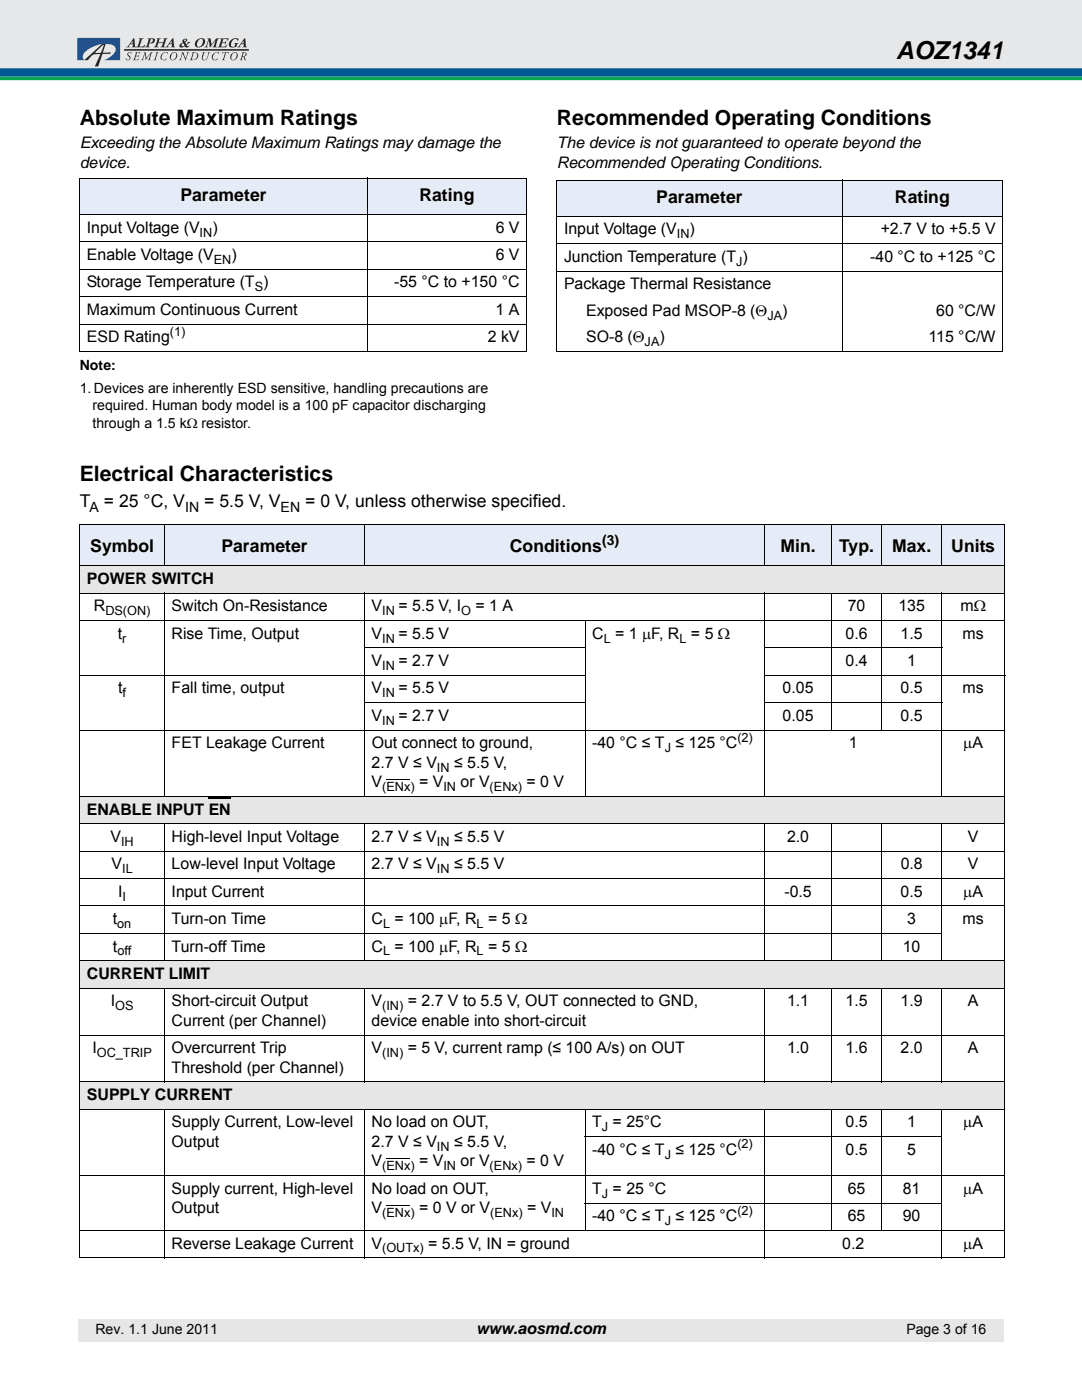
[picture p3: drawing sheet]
<svg xmlns="http://www.w3.org/2000/svg" width="216mm" height="279mm" viewBox="0 0 216 279" stroke-linecap="round" stroke-linejoin="round" font-family="sans-serif">
<defs><g id="words">
<text font-size="4.9" x="178.8" y="11.7">AOZ1341</text>
<g font-size="4.2">
<text x="15.9" y="25">Absolute Maximum Ratings</text>
<text x="111.1" y="25">Recommended Operating Conditions</text>
<text x="15.9" y="95.9">Electrical Characteristics</text>
</g>
<g font-size="3.5">
<text x="36" y="40.1">Parameter</text>
<text x="83.7" y="40.1">Rating</text>
<text x="131" y="40.5">Parameter</text>
<text x="178.6" y="40.5">Rating</text>
<text x="15.9" y="101.2">T</text>
<text x="20.7" y="101.2">= 25 °C, V</text>
<text x="40.7" y="101.2">= 5.5 V, V</text>
<text x="60.9" y="101.2">= 0 V, unless otherwise specified.</text>
<text x="18" y="110.2">Symbol</text>
<text x="44.2" y="110.2">Parameter</text>
<text x="101.7" y="110.2">Conditions</text>
<text x="155.7" y="110.2">Min.</text>
<text x="167.4" y="110.2">Typ.</text>
<text x="178" y="110.2">Max.</text>
<text x="189.8" y="110.2">Units</text>
</g>
<g font-size="3.2">
<text x="15.9" y="29.6">Exceeding the Absolute Maximum Ratings may damage the</text>
<text x="111.1" y="29.6">The device is not guaranteed to operate beyond the</text>
<text x="15.9" y="33.5">device.</text>
<text x="111.1" y="33.5">Recommended Operating Conditions.</text>
<text x="17.3" y="46.4">Input Voltage (V</text>
<text x="42.4" y="46.4">)</text>
<text x="98.9" y="46.4">6 V</text>
<text x="112.5" y="46.8">Input Voltage (V</text>
<text x="137.6" y="46.8">)</text>
<text x="175.7" y="46.8">+2.7 V to +5.5 V</text>
<text x="17.3" y="51.9">Enable Voltage (V</text>
<text x="46.2" y="51.9">)</text>
<text x="98.9" y="51.9">6 V</text>
<text x="112.5" y="52.3">Junction Temperature (T )</text>
<text x="173.7" y="52.3">-40 °C to +125 °C</text>
<text x="17.3" y="57.4">Storage Temperature (T )</text>
<text x="78.7" y="57.4">-55 °C to +150 °C</text>
<text x="112.5" y="57.7">Package Thermal Resistance</text>
<text x="17.3" y="62.8">Maximum Continuous Current</text>
<text x="98.9" y="62.8">1 A</text>
<text x="116.9" y="63">Exposed Pad MSOP-8 (Θ</text>
<text x="156.1" y="63">)</text>
<text x="186.8" y="63">60 °C/W</text>
<text x="17.3" y="68.3">ESD Rating</text>
<text x="97.3" y="68.3">2 kV</text>
<text x="116.9" y="68.3">SO-8 (Θ</text>
<text x="131.6" y="68.3">)</text>
<text x="185.3" y="68.3">115 °C/W</text>
<text x="17.3" y="116.5">POWER SWITCH</text>
<text x="18.7" y="122">R</text>
<text x="34.2" y="122">Switch On-Resistance</text>
<text x="74.1" y="122">V</text>
<text x="79.5" y="122">= 5.5 V, I</text>
<text x="94.9" y="122">= 1 A</text>
<text x="169.2" y="122">70</text>
<text x="179.3" y="122">135</text>
<text x="191.6" y="122">mΩ</text>
<text x="23.5" y="127.4">t</text>
<text x="34.2" y="127.4">Rise Time, Output</text>
<text x="74.1" y="127.4">V</text>
<text x="79.5" y="127.4">= 5.5 V</text>
<text x="118.2" y="127.4">C</text>
<text x="122.7" y="127.4">= 1 μF, R</text>
<text x="137.9" y="127.4">= 5 Ω</text>
<text x="168.7" y="127.4">0.6</text>
<text x="179.7" y="127.4">1.5</text>
<text x="192.1" y="127.4">ms</text>
<text x="74.1" y="132.9">V</text>
<text x="79.5" y="132.9">= 2.7 V</text>
<text x="168.7" y="132.9">0.4</text>
<text x="181" y="132.9">1</text>
<text x="23.6" y="138.4">t</text>
<text x="34.2" y="138.4">Fall time, output</text>
<text x="74.1" y="138.4">V</text>
<text x="74.1" y="143.9">V</text>
<text x="79.5" y="138.4">= 5.5 V</text>
<text x="79.5" y="143.9">= 2.7 V</text>
<text x="156.2" y="138.4">0.05</text>
<text x="156.2" y="143.9">0.05</text>
<text x="179.7" y="138.4">0.5</text>
<text x="179.7" y="143.9">0.5</text>
<text x="192.1" y="138.4">ms</text>
<text x="34.2" y="149.3">FET Leakage Current</text>
<text x="74.2" y="149.3">Out connect to ground,</text>
<text x="118.2" y="149.3">-40 °C ≤ T ≤ 125 °C</text>
<text x="169.4" y="149.3">1</text>
<text x="192.2" y="149.3">μA</text>
<text x="74.1" y="153.2">2.7 V ≤ V</text>
<text x="90.6" y="153.2">≤ 5.5 V,</text>
<text x="74.1" y="157.1">V</text>
<text x="83.6" y="157.1">= V</text>
<text x="91.9" y="157.1">or V</text>
<text x="105.1" y="157.1">= 0 V</text>
<text x="17.3" y="162.6">ENABLE INPUT EN</text>
<text x="22.1" y="168">V</text>
<text x="22.3" y="173.5">V</text>
<text x="34.2" y="168">High-level Input Voltage</text>
<text x="34.2" y="173.5">Low-level Input Voltage</text>
<text x="74.1" y="168">2.7 V ≤ V</text>
<text x="74.1" y="173.5">2.7 V ≤ V</text>
<text x="90.6" y="168">≤ 5.5 V</text>
<text x="90.6" y="173.5">≤ 5.5 V</text>
<text x="157.1" y="168">2.0</text>
<text x="179.7" y="173.5">0.8</text>
<text x="193.1" y="168">V</text>
<text x="193.1" y="173.5">V</text>
<text x="23.6" y="179">I</text>
<text x="34.2" y="179">Input Current</text>
<text x="156.5" y="179">-0.5</text>
<text x="179.7" y="179">0.5</text>
<text x="192.2" y="179">μA</text>
<text x="22.5" y="184.4">t</text>
<text x="34.2" y="184.4">Turn-on Time</text>
<text x="74.1" y="184.4">C</text>
<text x="78.7" y="184.4">= 100 μF, R</text>
<text x="97.4" y="184.4">= 5 Ω</text>
<text x="181" y="184.4">3</text>
<text x="192.1" y="184.4">ms</text>
<text x="22.5" y="189.9">t</text>
<text x="34.2" y="189.9">Turn-off Time</text>
<text x="74.1" y="189.9">C</text>
<text x="78.7" y="189.9">= 100 μF, R</text>
<text x="97.4" y="189.9">= 5 Ω</text>
<text x="180.1" y="189.9">10</text>
<text x="17.3" y="195.4">CURRENT LIMIT</text>
<text x="22.1" y="200.8">I</text>
<text x="34.2" y="200.8">Short-circuit Output</text>
<text x="74.1" y="200.8">V</text>
<text x="81.4" y="200.8">= 2.7 V to 5.5 V, OUT connected to GND,</text>
<text x="157.1" y="200.8">1.1</text>
<text x="168.7" y="200.8">1.5</text>
<text x="179.7" y="200.8">1.9</text>
<text x="193.1" y="200.8">A</text>
<text x="34.2" y="204.7">Current (per Channel)</text>
<text x="74.1" y="204.7">device enable into short-circuit</text>
<text x="18.4" y="210.2">I</text>
<text x="34.2" y="210.2">Overcurrent Trip</text>
<text x="34.2" y="214.1">Threshold (per Channel)</text>
<text x="74.1" y="210.2">V</text>
<text x="81.4" y="210.2">= 5 V, current ramp (≤ 100 A/s) on OUT</text>
<text x="157.1" y="210.2">1.0</text>
<text x="168.7" y="210.2">1.6</text>
<text x="179.7" y="210.2">2.0</text>
<text x="193.1" y="210.2">A</text>
<text x="17.3" y="219.5">SUPPLY CURRENT</text>
<text x="34.2" y="225">Supply Current, Low-level</text>
<text x="74.1" y="225">No load on OUT,</text>
<text x="118.2" y="225">T = 25°C</text>
<text x="168.7" y="225">0.5</text>
<text x="181" y="225">1</text>
<text x="192.2" y="225">μA</text>
<text x="34.2" y="228.9">Output</text>
<text x="74.1" y="232.8">V</text>
<text x="74.1" y="228.9">2.7 V ≤ V</text>
<text x="83.6" y="232.8">= V</text>
<text x="90.6" y="228.9">≤ 5.5 V,</text>
<text x="91.9" y="232.8">or V</text>
<text x="105.1" y="232.8">= 0 V</text>
<text x="118.2" y="230.5">-40 °C ≤ T ≤ 125 °C</text>
<text x="168.7" y="230.5">0.5</text>
<text x="181" y="230.5">5</text>
<text x="34.2" y="238.2">Supply current, High-level</text>
<text x="74.1" y="238.2">No load on OUT,</text>
<text x="118.2" y="238.2">T = 25 °C</text>
<text x="169.2" y="238.2">65</text>
<text x="180.1" y="238.2">81</text>
<text x="192.2" y="238.2">μA</text>
<text x="34.2" y="242.1">Output</text>
<text x="74.1" y="242.1">V</text>
<text x="83.6" y="242.1">= 0 V or V</text>
<text x="105.2" y="242.1">= V</text>
<text x="118.2" y="243.7">-40 °C ≤ T ≤ 125 °C</text>
<text x="169.2" y="243.7">65</text>
<text x="180.1" y="243.7">90</text>
<text x="34.2" y="249.2">Reverse Leakage Current</text>
<text x="74.1" y="249.2">V</text>
<text x="85.5" y="249.2">= 5.5 V, IN = ground</text>
<text x="168" y="249.2">0.2</text>
<text x="192.2" y="249.2">μA</text>
<text x="95" y="266.2">www.aosmd.com</text>
</g>
<g font-size="2.8">
<text x="15.9" y="73.8">Note:</text>
<text x="15.9" y="78.4">1.Devices are inherently ESD sensitive, handling precautions are</text>
<text x="18.5" y="81.9">required. Human body model is a 100 pF capacitor discharging</text>
<text x="18.5" y="85.4">through a 1.5 kΩ resistor.</text>
<text x="17.9" y="102.1">A</text>
<text x="36.9" y="102.1">IN</text>
<text x="56" y="102.1">EN</text>
<text x="120.1" y="108.8">(3)</text>
<text x="19" y="266.2">Rev. 1.1 June 2011</text>
<text x="180.8" y="266.2">Page 3 of 16</text>
</g>
<g font-size="2.5">
<text x="39.8" y="47.2">IN</text>
<text x="135.1" y="47.6">IN</text>
<text x="42.7" y="52.7">EN</text>
<text x="146.9" y="53">J</text>
<text x="50.8" y="58.2">S</text>
<text x="153.1" y="63.8">JA</text>
<text x="33.9" y="67">(1)</text>
<text x="128.6" y="69.1">JA</text>
<text x="21" y="122.8">DS(ON)</text>
<text x="76.3" y="122.8">IN</text>
<text x="92" y="122.8">O</text>
<text x="24.4" y="128.2">r</text>
<text x="76.3" y="128.2">IN</text>
<text x="120.5" y="128.2">L</text>
<text x="135.6" y="128.2">L</text>
<text x="76.3" y="133.7">IN</text>
<text x="24.4" y="139.2">f</text>
<text x="76.3" y="139.2">IN</text>
<text x="76.3" y="144.7">IN</text>
<text x="147.1" y="148.1">(2)</text>
<text x="87.2" y="154">IN</text>
<text x="132.6" y="150.1">J</text>
<text x="76.3" y="157.9">(ENx)</text>
<text x="88.5" y="157.9">IN</text>
<text x="97.7" y="157.9">(ENx)</text>
<text x="24.2" y="168.8">IH</text>
<text x="87.2" y="168.8">IN</text>
<text x="24.4" y="174.3">IL</text>
<text x="24.5" y="179.7">I</text>
<text x="87.2" y="174.3">IN</text>
<text x="23.4" y="185.2">on</text>
<text x="76.4" y="185.2">L</text>
<text x="95.1" y="185.2">L</text>
<text x="23.4" y="190.7">off</text>
<text x="76.4" y="190.7">L</text>
<text x="95.1" y="190.7">L</text>
<text x="23" y="201.6">OS</text>
<text x="76.3" y="201.6">(IN)</text>
<text x="19.3" y="211">OC_TRIP</text>
<text x="76.3" y="211">(IN)</text>
<text x="120.1" y="225.8">J</text>
<text x="76.3" y="233.6">(ENx)</text>
<text x="87.2" y="229.7">IN</text>
<text x="88.5" y="233.6">IN</text>
<text x="97.7" y="233.6">(ENx)</text>
<text x="132.6" y="231.3">J</text>
<text x="147.1" y="229.2">(2)</text>
<text x="120.1" y="239">J</text>
<text x="76.3" y="242.9">(ENx)</text>
<text x="97.8" y="242.9">(ENx)</text>
<text x="110" y="242.9">IN</text>
<text x="132.6" y="244.5">J</text>
<text x="147.1" y="242.4">(2)</text>
<text x="76.3" y="250">(OUTx)</text>
</g>
</g></defs>
<path d="M0 14.4h215.9" fill="none" stroke="#005894" stroke-width="1.8" stroke-linecap="butt"/>
<path d="M-.1 -.1h216v13.7h-216z" fill="#e6e7e8"/>
<g fill="#252425">
<path d="M27.7 7.6h.9a1.05 1.05 0 0 0-.5 1l-.3 .7h.7l.5-.4-.2 .5h-1.7l.3-.1a2.09 2.09 0 0 0 .4-1.5z"/>
<path d="M29.5 7.6l1.3 .1a.63 .63 0 0 1-.1 .8 .63 .63 0 0 1-.8 .1l.6-.3-.1-.5h-.3l-.5 1.5h.3v.1l-.9 .1 .1-.2a1.91 1.91 0 0 0 .6-1.5l-.3-.1z"/>
<path d="M31.3 7.7h.9l-.4 .1-.1 .7 .9-.1 .2-.6-.2-.1h.9l-.4 .2-.4 1.4 .2 .1h-.9l.3-.1 .2-.7h-.1h-.8l-.2 .7 .2 .1h-.9l.3-.1 .3-1 .1-.5z"/>
<path d="M41.4 7.7h.6l.2 1.2 .9-1.2h.7l-.4 .2-.4 1.4 .2 .2-.9-.1 .4-.2 .3-1.2-1.1 1.5h-.1l-.1-1.5-.4 1.2 .2 .3h-.7l.4-.4 .3-1 .1-.3z"/>
<path d="M43.9 7.7h1.7l-.1 .4-.2-.3h-.7l-.3 .7h.5l.4-.3-.2 .7-.2-.3h-.5l-.1 .7a1.17 1.17 0 0 0 1.1-.4l-.2 .6h-1.7a1.63 1.63 0 0 0 .7-1.5l.1-.2h-.3z"/>
<path d="M45.9 8.1a1.31 1.31 0 0 1 1.7-.3l-.2 .3a.46 .46 0 0 0-.7-.3 .96 .96 0 0 0-.5 1.5l.2 .1a.49 .49 0 0 0 .6-.6l-.2-.2h.8l-.2 .1a.91 .91 0 0 1-.8 .9 .91 .91 0 0 1-.9-.7z"/>
<path d="M25.6 10.5h.7l-.2 .3-.1-.3-.4 .2v.2l.4 .4 .1 .3-.4 .4h-.3l-.3-.1 .1-.3a.35 .35 0 0 0 .3 .3 .35 .35 0 0 0 .4-.3l-.1-.2a.54 .54 0 0 1-.2-.9z"/>
<path d="M27 10.4h1l-.1 .4-.1-.3h-.5l-.1 .6 .5-.1-.1 .4-.1-.2h-.4l-.1 .4-.1 .2 .2 .1h.4l.2-.2-.1 .3h-1.1l.3-.2 .3-1.2z"/>
<path d="M28.7 10.4h.4l.1 1.2 .9-1.2h.4l-.2 .2-.3 1-.1 .3 .2 .1h-.6a1.41 1.41 0 0 0 .5-1.3l-.9 1.3-.2-1.3-.4 1.2 .2 .1h-.5l.2-.3 .4-1z"/>
<path d="M31.1 10.4l.6 .1-.2 .1-.4 1.1-.1 .2 .2 .1h-.6l.3-.2 .3-1.2z"/>
<path d="M32.3 10.8l.7-.4 .5 .1-.1 .3v-.2a.78 .78 0 0 0-1 .3 .78 .78 0 0 0 .2 1.1l.6-.3-.1 .3h-.6l-.3-.2-.2-.3z"/>
<path d="M36.2 10.4h.4l.5 1.3 .3-1.1-.2-.1h.5a1.11 1.11 0 0 0-.5 1.1l-.2 .4-.6-1.4-.3 1.3 .2 .1h-.6l.3-.2 .3-1v-.3z"/>
<path d="M40.4 10.4l.6 .1-.3 .1-.2 .7 .1 .6a.94 .94 0 0 0 .9-1.1l.1-.3-.2-.1h.5l-.3 .6a1.04 1.04 0 0 1-1.1 1 1.68 1.68 0 0 1 0-1.5z"/>
<path d="M42.4 10.9a1.12 1.12 0 0 1 1.4-.4l-.2 .3v-.2a.79 .79 0 0 0-1 .3 .79 .79 0 0 0 .3 1.1l.6-.4a.63 .63 0 0 1-.9 .4 .63 .63 0 0 1-.3-.8z"/>
<path d="M44.4 10.4h1.3l-.1 .4-.1-.3h-.4l-.4 1.4 .2 .1h-.6l.2-.2 .4-1.2-.4-.1-.2 .2z"/>
<path d="M26.7 7.6h.1l.1 1.4 .2 .5-.9-.1 .3-.2v-.4h-.5l-.3 .5h.2v.1l-.7 .1 .3-.3zM26.4 8.1l-.3 .6h.4z"/>
<path d="M34.4 7.6h.2l.1 1.6 .2 .3-.9-.1 .3-.1v-.5h-.5l-.3 .5 .2 .1-.7 .1 .3-.3zM34.2 8.1l-.3 .6h.4z"/>
<path d="M36.5 7.9a.45 .45 0 0 1 .5-.2 .45 .45 0 0 1 .4 .3l-.5 .4 .3 .5 .3-.3-.1-.2h.6l-.8 .6 .3 .2 .3-.1a.51 .51 0 0 1-.7 .4l-.2-.2-.5 .2h-.4l-.2-.2v-.3l.2-.3 .5-.2-.1-.3zM36.3 8.8v.4h.5l-.3-.6zM36.8 7.9a.18 .18 0 0 0 0 .3 .18 .18 0 0 0 .3-.1l-.1-.2z"/>
<path d="M39.1 8.1a1.11 1.11 0 0 1 1.8 0 1.29 1.29 0 0 1-1.8 1.2l-.2-.3v-.5zM39.8 7.9l-.5 .8a.43 .43 0 0 0 .1 .5 .43 .43 0 0 0 .5 .1l.5-.6a.59 .59 0 0 0-.3-1z"/>
<path d="M48.8 7.6h.1l.2 1.6 .1 .3-.9-.1 .3-.1v-.5h-.5l-.3 .5 .2 .1-.7 .1 .4-.3zM48.6 8.1l-.4 .6h.4z"/>
<path d="M34.1 10.8a.74 .74 0 0 1 1.2-.2 .91 .91 0 0 1-.2 1.1 .91 .91 0 0 1-1 .2l-.2-.4zM34.5 10.6l-.3 .5a.56 .56 0 0 0 .3 .9 1.02 1.02 0 0 0 .6-1.4l-.2-.1z"/>
<path d="M38.3 10.5a.86 .86 0 0 1 .9 .1 .86 .86 0 0 1 .3 .8 1.47 1.47 0 0 1-1.6 .6l.2-.1 .3-1.2zM38.7 10.5l-.4 1.3a.75 .75 0 0 0 .9-.2 .75 .75 0 0 0-.1-1z"/>
<path d="M46.1 10.8a.74 .74 0 0 1 1.2-.2 .92 .92 0 0 1-.1 1.1 .92 .92 0 0 1-1.1 .2l-.1-.4zM46.5 10.6a.91 .91 0 0 0-.1 1.4 .86 .86 0 0 0 .8-.6 .86 .86 0 0 0-.3-.9z"/>
<path d="M48.3 10.5l.5-.1 .3 .2 .1 .2-.1 .3-.3 .2 .3 .7-.3-.1-.3-.6-.3 .5 .2 .2h-.6l.2-.2 .4-1.2zM48.6 10.5l-.2 .6a.38 .38 0 0 0 .5-.1 .38 .38 0 0 0 0-.5z"/>
<path d="M19.3 10.2l1.5-1.3-.7 1.6h-1.1zM16.8 12h.7a2.09 2.09 0 0 1 1.8-1.2h.7l-1.1 2.5h.7l.8-2.5h1.5l.2-.4-1.6 .1 .6-1.8h-.6z"/>
</g>
<path d="M24.8 10h24.8" fill="none" stroke="#252425" stroke-width=".32"/>
<path d="M15.4 7.6h8.6v4.4h-3.2a3.5 3.5 0 0 0 2.3-2.1l-.1-.4a2.36 2.36 0 0 0-2.5-.7l-1.1 .2a5 5 0 0 0-2.8 1.9l-.1 .6 .3 .5h-1.4z" fill="#1e508f"/>
<path d="M0 15.6h215.9" fill="none" stroke="#0aa555" stroke-width=".71" stroke-linecap="butt"/>
<path d="M15.6 263.2h184.6v4.5h-184.6z" fill="#e6e6e6"/>
<g fill="#e6ecf7">
<path d="M15.9 35.6h57.4v7.2h-57.4z"/>
<path d="M73.3 35.6h31.8v7.2h-31.8z"/>
</g>
<path d="M15.8 35.6h89.4M15.9 35.7v34.4M73.3 35.5v34.8M105.1 35.7v34.4M15.8 42.8h89.4M15.8 48.3h89.4M15.8 53.7h89.4M15.8 59.2h89.4M15.8 64.7h89.4M15.8 70.1h89.4" fill="none" stroke="#000" stroke-width=".2"/>
<g fill="#e6ecf7">
<path d="M111.1 35.9h57v7.3h-57z"/>
<path d="M168.1 35.9h32v7.3h-32z"/>
</g>
<path d="M111 35.9h89.2M111.1 36v34.1M168.1 35.9v34.4M200.1 36v34.1M111 43.2h89.2M111 48.6h89.2M111 54.1h89.2M111 70.1h89.2" fill="none" stroke="#000" stroke-width=".2"/>
<g fill="#e6ecf7">
<path d="M15.9 104.7h17v8.2h-17z"/>
<path d="M32.9 104.7h39.8v8.2h-39.8z"/>
<path d="M72.7 104.7h79.9v8.2h-79.9z"/>
<path d="M152.6 104.7h13.3v8.2h-13.3z"/>
<path d="M165.9 104.7h10v8.2h-10z"/>
<path d="M175.9 104.7h12v8.2h-12z"/>
<path d="M187.9 104.7h12.6v8.2h-12.6z"/>
</g>
<path d="M15.9 112.9h184.6v5.5h-184.6z" fill="#e6e6e6"/>
<path d="M77.1 155.5h4.8" fill="none" stroke="#000" stroke-width=".2"/>
<path d="M15.9 158.9h184.6v5.5h-184.6z" fill="#e6e6e6"/>
<path d="M41.6 159.2h4.4" fill="none" stroke="#000" stroke-width=".34"/>
<g fill="#e6e6e6">
<path d="M15.9 191.7h184.6v5.5h-184.6z"/>
<path d="M15.9 215.9h184.6v5.5h-184.6z"/>
</g>
<g fill="none" stroke="#000" stroke-width=".2">
<path d="M15.8 104.7h184.8M15.8 112.9h184.8M15.8 118.4h184.8M15.9 104.8v146.1M32.9 104.6v8.4M32.9 118.3v40.7M72.7 104.6v8.4M72.7 118.3v40.7M152.6 104.6v8.4M152.6 118.3v40.7M165.9 104.6v8.4M165.9 118.3v27.5"/>
<path d="M175.9 104.6v8.4M175.9 118.3v27.5M187.9 104.6v8.4M187.9 118.3v40.7M200.5 104.8v146.1M15.8 123.8h184.8M15.8 134.8h101M72.6 129.3h44.2M116.8 123.7v35.3M152.5 129.3h35.5M152.5 134.8h48.1M15.8 145.7h184.8"/>
<path d="M15.8 158.9h184.8M72.6 140.3h44.2M152.5 140.3h35.5M15.8 164.4h184.8M15.8 169.9h184.8M15.8 175.3h184.8M32.9 164.3v27.5M72.7 164.3v27.5M152.6 164.3v27.5M165.9 164.3v27.5M175.9 164.3v27.5M187.9 164.3v27.5"/>
<path d="M15.8 180.8h184.8M15.8 186.3h172.2M15.8 191.7h184.8M15.8 197.2h184.8M32.9 197.1v18.9M72.7 197.1v18.9M152.6 197.1v18.9M165.9 197.1v18.9M175.9 197.1v18.9M187.9 197.1v18.9M15.8 206.6h184.8M15.8 215.9h184.8"/>
<path d="M15.8 221.4h184.8M15.8 234.6h184.8M32.9 221.3v29.8M72.7 221.3v29.8M77.1 231.2h4.8M116.7 226.9h71.3M116.8 221.3v24.3M152.6 221.3v29.8M165.9 221.3v24.3M175.9 221.3v24.3M187.9 221.3v29.8M15.8 245.6h184.8"/>
<path d="M15.8 251h184.8M77.1 240.5h4.8M116.7 240.1h71.3"/>
</g>
<use href="#words"/>
</svg>
